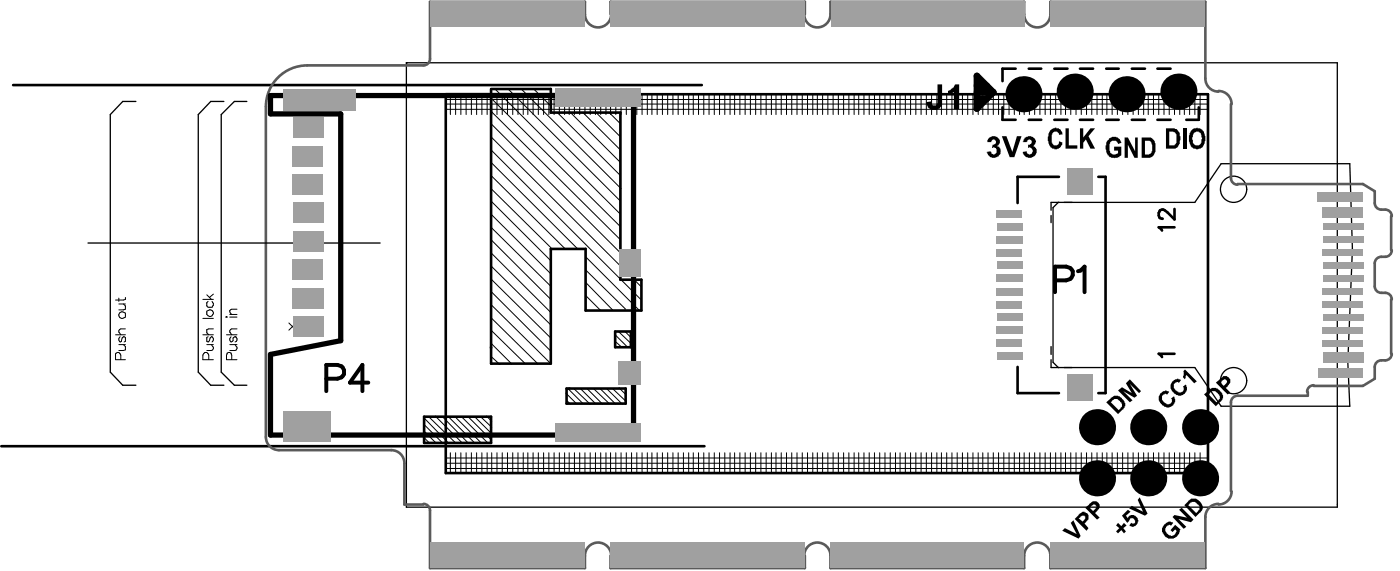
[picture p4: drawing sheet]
<svg xmlns="http://www.w3.org/2000/svg" width="90mm" height="37mm" viewBox="0 0 90 37" stroke-linecap="round" stroke-linejoin="round" font-family="sans-serif">
<g fill="none" stroke="#000" stroke-width=".08">
<path d="M5.7 15.6h18.7M8.7 6.5h-.8l-.8 .9v16.5l.8 .9h.8M14.4 6.5h-.9l-.8 .9v16.5l.8 .9h.9M15.9 6.5h-.8l-.9 .9v16.5l.9 .9h.8M26.1 4h.1M26.1 4h59.8v28.6h-59.8zM67.5 13.5v-.5h9.3l1.7-2.5h8.2l.2 5.5-.3 7.3 .1 2.8h-8.2l-1.7-2.5h-9.3v-.5M67.5 13.8v.5M68 13l-.3 .3v10l.3 .3M67.5 22.3v.5"/>
<circle cx="79.3" cy="12.2" r=".84"/>
<circle cx="79.3" cy="24.5" r=".84"/>
</g>
<g fill="none" stroke="#000" stroke-width=".06">
<path d="M7.6 19.2v.2M7.6 19.5h.5M7.9 19.5l.2 .2v.2h-.5M8.1 19.1v.1l-.2 .1h-.5M13 19.2h.7M13.3 20l.2-.1a.22 .22 0 0 1 .2 .2 .22 .22 0 0 1-.1 .2 .22 .22 0 0 1-.3-.1zM13.3 18.9l.3 .3M13.4 19.4h-.1l.1 .3h.2l.1-.1-.1-.2M13.7 18.9l-.2 .2M15.2 19.9h-.3l-.1 .1 .1 .2M28.6 7h49M28.6 6.7h49"/>
<path d="M28.6 6.4h49M28.9 6.1v1.3M29.3 6.1v1.3M29.6 6.1v1.3M30 6.1v1.3M30.3 6.1v1.3M30.6 6.1v1.3M31 6.1v1.3M31.3 6.1v1.3M31.6 6.1v1.3M31.6 13l3.8 3.8M31.6 8.8l8.2 8.2"/>
<path d="M31.6 10.5l5.5 5.5M31.6 11.3l4.7 4.7M31.6 18.8l3.8 3.8M31.6 18l3.8 3.7M31.6 17.1l3.8 3.8M31.6 16.3l3.8 3.8M31.6 15.4l3.8 3.8M31.6 14.6l3.8 3.8M31.6 13.8l3.8 3.8M31.6 12.2l3.8 3.7M31.6 19.6l3.8 3.8M31.6 9.7l9.6 9.5"/>
<path d="M31.6 8l8.3 8.2M31.6 7.2l8.2 8.2M31.6 6.4l8.3 8.2M31.8 5.7l8.1 8.1M31.9 6.1v1.3M32.3 6.1v1.3M32.6 6.1v1.3M32.7 5.7l7.2 7.2M32.9 6.1v1.3M33.3 6.1v1.3M33.5 5.7l6.4 6.4M33.6 6.1v1.3"/>
<path d="M33.9 6.1v1.3M34.3 6.1v1.3M34.3 5.8l1.1 1M34.6 6.1v1.3M34.9 6.1v1.3M35.3 6.1v1.3M35.6 6.1v1.3M35.8 7.2l4.1 4.1M35.9 6.1v1.3M36.3 6.1v1.3M36.6 6.1v1.3M36.6 7.2l3.3 3.2"/>
<path d="M36.9 6.1v1.3M37.2 6.1v1.3M37.5 7.2l2.3 2.4M37.6 6.1v1.3M37.6 19l1 1M37.6 18.1l1.8 1.8M37.6 17.3l2.6 2.6M37.7 16.5l3.4 3.5M37.9 6.1v1.3M38.3 6.1v1.3M38.3 7.2l1.5 1.6M38.6 6.1v1.3"/>
<path d="M38.9 6.1v1.3M39.1 7.2l.8 .8M39.2 6.1v1.3M39.6 6.1v1.3M39.9 6.1v1.3M40.2 6.1v1.3M40.6 6.1v1.3M40.8 18l.4 .4M40.9 6.1v1.3M41.3 6.1v1.3M41.6 6.1v1.3M41.9 6.1v1.3"/>
<path d="M42.2 6.1v1.3M42.6 6.1v1.3M42.9 6.1v1.3M43.2 6.1v1.3M43.6 6.1v1.3M43.9 6.1v1.3M44.3 6.1v1.3M44.5 6.1v1.3M44.9 6.1v1.3M45.2 6.1v1.3M45.6 6.1v1.3M45.9 6.1v1.3"/>
<path d="M46.2 6.1v1.3M46.6 6.1v1.3M46.9 6.1v1.3M47.2 6.1v1.3M47.5 6.1v1.3M47.9 6.1v1.3M48.2 6.1v1.3M48.6 6.1v1.3M48.9 6.1v1.3M49.2 6.1v1.3M49.6 6.1v1.3M49.9 6.1v1.3"/>
<path d="M50.2 6.1v1.3M50.5 6.1v1.3M50.9 6.1v1.3M51.2 6.1v1.3M51.5 6.1v1.3M51.9 6.1v1.3M52.2 6.1v1.3M52.5 6.1v1.3M52.9 6.1v1.3M53.2 6.1v1.3M53.5 6.1v1.3M53.9 6.1v1.3"/>
<path d="M54.2 6.1v1.3M54.5 6.1v1.3M54.9 6.1v1.3M55.2 6.1v1.3M55.5 6.1v1.3M55.9 6.1v1.3M56.2 6.1v1.3M56.5 6.1v1.3M56.9 6.1v1.3M57.2 6.1v1.3M57.5 6.1v1.3M57.8 6.1v1.3"/>
<path d="M58.2 6.1v1.3M58.5 6.1v1.3M58.8 6.1v1.3M59.2 6.1v1.3M59.5 6.1v1.3M59.9 6.1v1.3M60.2 6.1v1.3M60.5 6.1v1.3M60.8 6.1v1.3M61.2 6.1v1.3M61.5 6.1v1.3M61.8 6.1v1.3"/>
<path d="M62.2 6.1v1.3M62.5 6.1v1.3M62.9 6.1v1.3M63.2 6.1v1.3M63.5 6.1v1.3M63.8 6.1v1.3M64.2 6.1v1.3M64.5 6.1v1.3M64.8 6.1v1.3M65.2 6.1v1.3M65.5 6.1v1.3M65.8 6.1v1.3"/>
<path d="M66.1 6.1v1.3M66.5 6.1v1.3M66.8 6.1v1.3M67.2 6.1v1.3M67.5 6.1v1.3M67.8 6.1v1.3M68.2 6.1v1.3M68.5 6.1v1.3M68.8 6.1v1.3M69.1 6.1v1.3M69.5 6.1v1.3M69.8 6.1v1.3"/>
<path d="M70.2 6.1v1.3M70.5 6.1v1.3M70.8 6.1v1.3M71.1 6.1v1.3M71.5 6.1v1.3M71.8 6.1v1.3M72.1 6.1v1.3M72.5 6.1v1.3M72.8 6.1v1.3M73.1 6.1v1.3M73.5 6.1v1.3M73.8 6.1v1.3"/>
<path d="M74.1 6.1v1.3M74.5 6.1v1.3M74.8 6.1v1.3M75.1 6.1v1.3M75.5 6.1v1.3M75.8 6.1v1.3M76.1 6.1v1.3M76.4 6.1v1.3M76.8 6.1v1.3M77.1 6.1v1.3M7.4 21.5h.7M7.6 22.1h.5"/>
<path d="M7.7 20.1l.1-.1 .3 .1v.3l-.2 .1-.2-.1-.1-.1zM7.7 21.6l-.1 .2 .1 .2 .2-.4 .2 .1v.2l-.1 .1M7.8 23.1l-.1-.4-.1-.1-.1 .1-.1 .4h.7M7.9 22.1l.2 .2v.2h-.5M8.1 21.1l-.4 .1-.1 .1 .2 .2M13 21.5h.7M13 20.5h.7M13.3 22.1h.4M13.4 21.6l-.1 .1v.2l.1 .1 .2-.4 .1 .2-.1 .2M13.4 23.1v-.4l-.2-.1-.2 .2v.3h.7M13.6 22.1l.1 .2v.2h-.4M13.7 21.1l-.4 .1v.2l.1 .1"/>
<path d="M14.5 20.4h.1zM14.6 21.5h.6M14.8 22.1h.4M14.8 20.4h.4M14.8 20.2h.4M14.8 21.6v.2v.2l.3-.4M14.9 23.1l-.1-.4h-.2v.4h.6M15.1 21.6h.1M15.1 22.1l.1 .2v.2h-.4M15.1 21.6l.1 .2-.1 .2M15.2 21.1l-.4 .1v.1l.1 .2M18.6 20.8l.4 .4"/>
<path d="M19 20.8l-.4 .4M27.2 27.7l.8 .8M27.3 28.1l.3 .4M27.3 26.9l1.5 1.5M27.3 27.3l1.1 1.2M27.5 26.8l1.8 1.7M28 26.7l1.7 1.7M28.4 26.8l1.7 1.7M28.6 30.1h49M28.6 29.8h49M28.6 29.4h49M28.9 26.8l1.6 1.7"/>
<path d="M28.9 29.1v1.3M29.3 29.1v1.3M29.3 26.9l1.6 1.6M29.6 29.1v1.3M29.7 26.8l1.7 1.7M30 29.1v1.3M30.1 26.8l1.5 1.5M30.3 29.1v1.3M30.5 26.8l1.1 1M30.6 29.1v1.3M30.9 26.8l.7 .6M31 29.1v1.3"/>
<path d="M31.3 26.7l.3 .4M31.3 29.1v1.3M31.6 29.1v1.3M31.6 22.1l1.3 1.3M31.6 22.9l.5 .5M31.6 21.3l2.1 2M31.6 20.5l2.9 2.9M31.9 29.1v1.3M32.3 29.1v1.3M32.6 29.1v1.3M32.9 29.1v1.3M33.3 29.1v1.3"/>
<path d="M33.6 29.1v1.3M33.9 29.1v1.3M34.3 29.1v1.3M34.6 29.1v1.3M34.9 29.1v1.3M35.3 29.1v1.3M35.6 29.1v1.3M35.9 29.1v1.3M36.3 29.1v1.3M36.4 25.3l.6 .6M36.4 25.7l.3 .3M36.5 25l.9 .9"/>
<path d="M36.6 29.1v1.3M36.9 25l1 1M36.9 29.1v1.3M37.2 29.1v1.3M37.3 25l1 .9M37.6 29.1v1.3M37.7 25l1 1M37.9 29.1v1.3M38.1 25l1 .9M38.3 29.1v1.3M38.6 25l1 1M38.6 29.1v1.3"/>
<path d="M38.9 29.1v1.3M39 25l1 1M39.2 29.1v1.3M39.4 25l.8 .8M39.5 21.9l.4 .4M39.5 21.5l.8 .8M39.6 29.1v1.3M39.7 21.3l.9 .8M39.8 24.9l.4 .4M39.9 29.1v1.3M40.2 21.3l.3 .4M40.2 29.1v1.3"/>
<path d="M40.6 29.1v1.3M40.9 29.1v1.3M41.3 29.1v1.3M41.6 29.1v1.3M41.9 29.1v1.3M42.2 29.1v1.3M42.6 29.1v1.3M42.9 29.1v1.3M43.2 29.1v1.3M43.6 29.1v1.3M43.9 29.1v1.3M44.3 29.1v1.3"/>
<path d="M44.5 29.1v1.3M44.9 29.1v1.3M45.2 29.1v1.3M45.6 29.1v1.3M45.9 29.1v1.3M46.2 29.1v1.3M46.6 29.1v1.3M46.9 29.1v1.3M47.2 29.1v1.3M47.5 29.1v1.3M47.9 29.1v1.3M48.2 29.1v1.3"/>
<path d="M48.6 29.1v1.3M48.9 29.1v1.3M49.2 29.1v1.3M49.6 29.1v1.3M49.9 29.1v1.3M50.2 29.1v1.3M50.5 29.1v1.3M50.9 29.1v1.3M51.2 29.1v1.3M51.5 29.1v1.3M51.9 29.1v1.3M52.2 29.1v1.3"/>
<path d="M52.5 29.1v1.3M52.9 29.1v1.3M53.2 29.1v1.3M53.5 29.1v1.3M53.9 29.1v1.3M54.2 29.1v1.3M54.5 29.1v1.3M54.9 29.1v1.3M55.2 29.1v1.3M55.5 29.1v1.3M55.9 29.1v1.3M56.2 29.1v1.3"/>
<path d="M56.5 29.1v1.3M56.9 29.1v1.3M57.2 29.1v1.3M57.5 29.1v1.3M57.8 29.1v1.3M58.2 29.1v1.3M58.5 29.1v1.3M58.8 29.1v1.3M59.2 29.1v1.3M59.5 29.1v1.3M59.9 29.1v1.3M60.2 29.1v1.3"/>
<path d="M60.5 29.1v1.3M60.8 29.1v1.3M61.2 29.1v1.3M61.5 29.1v1.3M61.8 29.1v1.3M62.2 29.1v1.3M62.5 29.1v1.3M62.9 29.1v1.3M63.2 29.1v1.3M63.5 29.1v1.3M63.8 29.1v1.3M64.2 29.1v1.3"/>
<path d="M64.5 29.1v1.3M64.8 29.1v1.3M65.2 29.1v1.3M65.5 29.1v1.3M65.8 29.1v1.3M66.1 29.1v1.3M66.5 29.1v1.3M66.8 29.1v1.3M67.2 29.1v1.3M67.5 29.1v1.3M67.8 29.1v1.3M68.2 29.1v1.3"/>
<path d="M68.5 29.1v1.3M68.8 29.1v1.3M69.1 29.1v1.3M69.5 29.1v1.3M69.8 29.1v1.3M70.2 29.1v1.3M70.5 29.1v1.3M70.8 29.1v1.3M71.1 29.1v1.3M71.5 29.1v1.3M71.8 29.1v1.3M72.1 29.1v1.3"/>
<path d="M72.5 29.1v1.3M72.8 29.1v1.3M73.1 29.1v1.3M73.5 29.1v1.3M73.8 29.1v1.3M74.1 29.1v1.3M74.5 29.1v1.3M74.8 29.1v1.3M75.1 29.1v1.3M75.5 29.1v1.3M75.8 29.1v1.3M76.1 29.1v1.3"/>
<path d="M76.4 29.1v1.3M76.8 29.1v1.3M77.1 29.1v1.3"/>
</g>
<g fill="none" stroke="#000" stroke-width=".17">
<path d="M.8 5.5h44.3M28.6 6.1h49v24.3h-49zM31.6 5.7h3.8v1.5h4.5v10.8h1.3v2h-3.6v-4h-2.2v7.4h-3.8v-17.6M64.4 6.9v.8h.9M65.3 4.4h-.9v.8M66.1 7.7h.8M66.1 4.4h.8M67.7 7.7h.9M67.7 4.4h.9M68 11.4h-2.6v1.6M69.4 7.7h.8M69.4 4.4h.8"/>
<path d="M70.6 11.4h.4v13.9h-.4M71.1 7.7h.8M71.1 4.4h.8M72.7 7.7h.9M72.7 4.4h.9M74.4 7.7h.8M74.4 4.4h.8M75.5 14.6h-1l.2 .2M75.5 13.4v.7l-.5-.5-.3-.1a.31 .31 0 0 0-.3 .3 .31 .31 0 0 0 .3 .3M77 6.9v.8h-.8M.1 28.7h45.2M27.3 26.8h4.3v1.7h-4.3z"/>
<path d="M36.4 25h3.8v.9h-3.8zM39.5 21.3h1v1h-1zM65.4 23.6v1.7h2.6M75.5 22.7h-1l.2 .2"/>
</g>
<g fill="none" stroke="#5a5a5a" stroke-width=".17">
<path d="M39.2 .9v-.8h12.5v.8M39.3 .9a.84 .84 0 0 1-.9 .9 .84 .84 0 0 1-.8-.9v-.8h-10v3.7l-.2 .3-7.7 .1a2.66 2.66 0 0 0-2.6 2.7v21.2a.84 .84 0 0 0 .8 .8h7.2a.84 .84 0 0 1 .9 .9v2.6h1.2M51.7 .9a.84 .84 0 0 0 .8 .9 .84 .84 0 0 0 .9-.9v-.8h12.4v.8a.84 .84 0 0 0 .9 .9 .84 .84 0 0 0 .8-.9v-.8h10v4.9a.84 .84 0 0 0 .8 .9M78.3 5.8a.84 .84 0 0 1 .8 .9M79.1 6.7v4.7l.2 .4 .2 .1M79.5 11.8h8.1l.7 .5v.7a.5 .5 0 0 0 .7 .5h.2l.2 .4M89.4 13.9v2.2M89.4 19.2v3.5M89.4 16.1a.5 .5 0 0 1-.6 .4l-.4 .2-.1 .2v1.5a.5 .5 0 0 0 .7 .4l.2 .1 .2 .3M27.2 32.4l.4 .2v.2v3.7h10v-.8a.84 .84 0 0 1 .8-.8 .84 .84 0 0 1 .9 .8M39.2 35.7v.8h12.5v-.8M78.3 32.4a.84 .84 0 0 0-.8 .8v3.3h-10v-.8a.84 .84 0 0 0-.8-.8 .84 .84 0 0 0-.9 .8v.8h-12.4v-.8a.84 .84 0 0 0-.9-.8 .84 .84 0 0 0-.8 .8"/>
<path d="M79.1 31.6a.84 .84 0 0 1-.8 .8M84 25.2v.2h-4.5l-.3 .2-.1 6M84.4 24.8l-.4 .2v.2M89.4 22.7a.5 .5 0 0 1-.6 .5l-.4 .2-.1 .9-.7 .5h-3.2"/>
</g>
<path d="M62.8 5.9h1M62.8 6.4h.6M62.8 5.5h.6M62.8 4.9l1 1-1 1.1z" fill="none" stroke="#000" stroke-width=".42"/>
<path d="M17.4 6.1h23.3v21.9h-23.3v-5.2l4.5-.9v-14.6h-4.5z" fill="none" stroke="#000" stroke-width=".34"/>
<g fill="#000">
<path d="M60.2 5.4h.3v1a.51 .51 0 0 1-.4 .7 .51 .51 0 0 1-.6-.5l.4-.1a.21 .21 0 0 0 .2 .3 .21 .21 0 0 0 .1-.3zM60.9 5.8l.3-.1 .2-.3h.2v1.6h-.3v-1.1l-.4 .2zM63.5 8.9a.38 .38 0 0 1 .6-.1 .38 .38 0 0 1 0 .6h.1a.45 .45 0 0 1-.2 .7 .45 .45 0 0 1-.6-.3l.3-.1a.21 .21 0 0 0 .2 .2 .21 .21 0 0 0 .2-.3 .21 .21 0 0 0-.4-.1l.1-.2a.17 .17 0 0 0 .2-.1 .17 .17 0 0 0-.2-.2 .17 .17 0 0 0-.1 .1h-.3zM64.4 8.8h.3l.3 1 .3-1h.3l-.4 1.3h-.3zM65.9 8.8a.43 .43 0 0 1 .4 0 .43 .43 0 0 1 .3 .3l-.2 .3a.42 .42 0 0 1 .1 .6 .42 .42 0 0 1-.6 0l-.2-.2 .3-.1a.2 .2 0 0 0 .2 .2 .2 .2 0 0 0 .2-.2 .2 .2 0 0 0-.2-.2h-.1v-.2a.18 .18 0 0 0 .2-.2 .18 .18 0 0 0-.3-.1v.1h-.3zM67.5 8.4a.47 .47 0 0 1 .5-.2 .47 .47 0 0 1 .3 .4l-.3 .1a.26 .26 0 0 0-.3-.2 .26 .26 0 0 0-.1 .4 .29 .29 0 0 0 0 .3 .29 .29 0 0 0 .4 .1v-.2l.3 .1a.47 .47 0 0 1-.5 .4 .47 .47 0 0 1-.4-.5l-.1-.3zM68.5 8.2h.2v1.1h.5v.3h-.7zM69.4 8.2h.2v.6l.5-.6h.3l-.5 .6 .5 .8h-.3l-.3-.6-.2 .2v.4h-.2zM71.2 9a.48 .48 0 0 1 .5-.2 .48 .48 0 0 1 .4 .4l-.3 .1a.31 .31 0 0 0-.4-.2 .31 .31 0 0 0-.1 .5 .33 .33 0 0 0 .2 .3 .33 .33 0 0 0 .3-.1v-.1h-.2v-.3h.5v.6a.58 .58 0 0 1-.7 .1 .58 .58 0 0 1-.4-.5zM72.3 8.8h.2l.4 .9v-.9h.2v1.3h-.2l-.4-.8v.8h-.2zM76 8.2h.2v1.4h-.2zM68.3 34.1l.1-.2 .8 .4-.4-.7 .2-.2 .4 1-.1 .2z"/>
<path d="M71.8 33.6l.3 .2 .1-.2 .2 .2-.2 .1 .1 .2-.1 .2-.1-.2-.3 .2-.1-.2 .2-.2-.2-.1zM72.1 33.1l.4-.3 .1 .1-.3 .2 .2 .2a.36 .36 0 0 1 .5-.1 .36 .36 0 0 1 .1 .5 .36 .36 0 0 1-.5 .1l.1-.2a.18 .18 0 0 0 .2-.1 .18 .18 0 0 0-.1-.2 .18 .18 0 0 0-.2 .1l-.2 .2zM71.8 25.1l.3-.2 .6 .4-.4-.7 .3-.2 .7 .7-.1 .2-.6-.6 .5 .7-.2 .2-.7-.5 .6 .6-.2 .1zM73.2 32l.5 1-.1 .1-1-.4 .1-.2 .7 .4-.3-.8zM74.5 25.3h.1a.33 .33 0 0 1 .5-.1l-.1 .1a.27 .27 0 0 0-.4 .2 .27 .27 0 0 0 .2 .3 .25 .25 0 0 0 .4 .1 .25 .25 0 0 0 .1-.3l.1-.1a.47 .47 0 0 1-.2 .6 .47 .47 0 0 1-.6-.2l-.1-.2zM74.8 33.8a.39 .39 0 0 1 .6-.2l-.1 .2a.32 .32 0 0 0-.4 .3 .32 .32 0 0 0 .3 .3h.2l.2-.2-.1-.2-.2 .2-.1-.1 .3-.4 .3 .3a.58 .58 0 0 1-.7 .6 .58 .58 0 0 1-.3-.8zM75.3 24.5h.1a.33 .33 0 0 1 .5-.1l-.1 .2a.27 .27 0 0 0-.4 .1 .27 .27 0 0 0 .2 .4 .25 .25 0 0 0 .3 .1 .25 .25 0 0 0 .1-.4l.2-.1a.47 .47 0 0 1-.2 .7 .47 .47 0 0 1-.7-.3l-.1-.1zM75.8 32.8l.1-.2 .8 .8-.2 .2-.8-.3 .5 .6-.1 .1-.8-.8 .2-.1 .8 .2zM76 23.9l.1-.2 .8 .8-.2 .1-.5-.5-.1 .3-.1-.2z"/>
<path d="M73.4 8.8h.4a.6 .6 0 0 1 .4 .9 .51 .51 0 0 1-.4 .4h-.4zM73.6 9v.9h.1a.52 .52 0 0 0 .2-.9z"/>
<path d="M74.9 8.2h.4a.57 .57 0 0 1 .5 .8 .44 .44 0 0 1-.5 .6h-.4zM75.1 8.5v.8h.2a.37 .37 0 0 0 .3-.5l-.1-.3z"/>
<path d="M76.5 8.5a.53 .53 0 0 1 .6-.2 .53 .53 0 0 1 .4 .5 .57 .57 0 0 1-.7 .8h-.1a.87 .87 0 0 1-.2-1.1zM76.7 8.6a.43 .43 0 0 0-.1 .5 .43 .43 0 0 0 .4 .2 .52 .52 0 0 0-.1-.8z"/>
<path d="M69.3 33.1a.33 .33 0 0 1 .5-.1 .33 .33 0 0 1 0 .5l-.1 .1 .2 .3-.1 .2-.7-.8zM69.3 33.3l.3 .2v-.1a.17 .17 0 0 0 .1-.3 .18 .18 0 0 0-.3 .2z"/>
<path d="M69.7 32.6l.3-.2a.34 .34 0 0 1 .5-.1 .34 .34 0 0 1 0 .5l-.1 .2 .3 .3-.2 .1zM70.1 32.5l-.1 .1 .2 .2h.1a.17 .17 0 0 0 .1-.3 .17 .17 0 0 0-.3 0z"/>
<path d="M71.1 25.8l.3-.2a.52 .52 0 0 1 .5-.1 .52 .52 0 0 1 .4 .4v.3l-.5 .4zM71.5 25.7l-.1 .1 .5 .6 .1-.2a.39 .39 0 0 0-.1-.4 .39 .39 0 0 0-.4-.1z"/>
<path d="M76.4 32.2a.56 .56 0 0 1 .7 0 .56 .56 0 0 1 .1 .7l-.4 .3-.7-.7zM76.4 32.3v.2l.5 .5 .1-.2a.36 .36 0 0 0 0-.4 .36 .36 0 0 0-.4-.1z"/>
<path d="M77.4 25.3l.3-.2a.52 .52 0 0 1 .5-.1 .52 .52 0 0 1 .3 .4v.3l-.4 .4zM77.7 25.2v.1l.5 .5 .1-.1a.39 .39 0 0 0-.1-.4 .39 .39 0 0 0-.5-.1z"/>
<path d="M78.1 24.6l.3-.2a.36 .36 0 0 1 .5-.1 .36 .36 0 0 1 0 .5l-.1 .1 .3 .3-.2 .1zM78.5 24.5l-.1 .1 .2 .2 .1-.1a.18 .18 0 0 0 .1-.3 .18 .18 0 0 0-.3 .1z"/>
<circle cx="32.6" cy=".9" r=".51"/>
<circle cx="45.5" cy=".9" r=".51"/>
<circle cx="59.6" cy=".9" r=".51"/>
<circle cx="65.8" cy="6.1" r="1.16"/>
<circle cx="69.1" cy="5.9" r="1.16"/>
<circle cx="72.4" cy="6.1" r="1.16"/>
<circle cx="72.5" cy=".9" r=".51"/>
<circle cx="75.7" cy="5.9" r="1.16"/>
<circle cx="32.6" cy="35.7" r=".51"/>
<circle cx="45.5" cy="35.7" r=".51"/>
<circle cx="59.6" cy="35.7" r=".51"/>
<circle cx="70.5" cy="27.4" r="1.16"/>
<circle cx="70.5" cy="30.7" r="1.16"/>
<circle cx="72.5" cy="35.7" r=".51"/>
<circle cx="73.8" cy="27.4" r="1.16"/>
<circle cx="73.8" cy="30.7" r="1.16"/>
<circle cx="77.1" cy="27.4" r="1.16"/>
<circle cx="77.1" cy="30.7" r="1.16"/>
</g>
<path d="M67.8 18h.7a.46 .46 0 0 0 .4-.6l-.1-.2-.3-.1h-.7v1.7M69.3 17.4h.1l.3-.3v1.7M21 24.3h.7l.3-.1a.44 .44 0 0 0-.1-.7l-.2-.1h-.7v1.7M23.7 24.6h-1.2l.8-1.2v1.7" fill="none" stroke="#000" stroke-width=".25"/>
<g fill="#a0a0a0">
<path d="M68.6 24.1h1.6v1.7h-1.6z" fill-rule="evenodd"/>
<path d="M68.6 10.8h1.6v1.7h-1.6z" fill-rule="evenodd"/>
<path d="M18.8 18.5h2v1.3h-2z" fill-rule="evenodd"/>
<path d="M18.8 14.8h2v1.4h-2z" fill-rule="evenodd"/>
<path d="M18.8 13h2v1.4h-2z" fill-rule="evenodd"/>
<path d="M18.8 9.4h2v1.3h-2z" fill-rule="evenodd"/>
<path d="M18.2 5.7h4.7v1.4h-4.7z" fill-rule="evenodd"/>
<path d="M27.6 34.9h10v1.6h-10z" fill-rule="evenodd"/>
<path d="M39.8 16h1.4v1.8h-1.4z" fill-rule="evenodd"/>
<path d="M53.4 34.9h12.4v1.6h-12.4z" fill-rule="evenodd"/>
<path d="M64 21.8h1.7v.5h-1.7z" fill-rule="evenodd"/>
<path d="M64.1 22.6h1.6v.5h-1.6z" fill-rule="evenodd"/>
<path d="M64 18.5h1.7v.5h-1.7z" fill-rule="evenodd"/>
<path d="M64.1 20.1h1.6v.5h-1.6z" fill-rule="evenodd"/>
<path d="M64 19.3h1.7v.5h-1.7z" fill-rule="evenodd"/>
<path d="M64.1 16.8h1.6v.5h-1.6z" fill-rule="evenodd"/>
<path d="M64 16h1.7v.5h-1.7z" fill-rule="evenodd"/>
<path d="M64 15.2h1.7v.5h-1.7z" fill-rule="evenodd"/>
<path d="M64 13.5h1.7v.5h-1.7z" fill-rule="evenodd"/>
<path d="M67.5 34.9h10v1.6h-10z" fill-rule="evenodd"/>
<path d="M84.7 23.7h2.9v.5h-2.9z" fill-rule="evenodd"/>
<path d="M85 22.6h2.6v.7h-2.6z" fill-rule="evenodd"/>
</g>
<path d="M85 19.6h2.6M85 18.7h2.6M85 16.2h2.6M85 17h2.6M85 15.4h2.6M85 22.1h2.6M85 20.4h2.6" fill="none" stroke="#a0a0a0" stroke-width=".42"/>
<g fill="#a0a0a0">
<path d="M84.7 12.4h2.9v.6h-2.9z" fill-rule="evenodd"/>
<path d="M85 13.3h2.6v.7h-2.6z" fill-rule="evenodd"/>
<path d="M18.2 26.4h3.1v2h-3.1z" fill-rule="evenodd"/>
<path d="M18.8 20.3h2v1.3h-2z" fill-rule="evenodd"/>
<path d="M18.8 16.7h2v1.3h-2z" fill-rule="evenodd"/>
<path d="M18.8 11.2h2v1.3h-2z" fill-rule="evenodd"/>
<path d="M18.8 7.5h2v1.4h-2z" fill-rule="evenodd"/>
<path d="M27.6 .1h10v1.6h-10z" fill-rule="evenodd"/>
<path d="M39.7 23.2h1.5v1.5h-1.5z" fill-rule="evenodd"/>
<path d="M64 21h1.7v.5h-1.7z" fill-rule="evenodd"/>
<path d="M64 17.6h1.7v.5h-1.7z" fill-rule="evenodd"/>
<path d="M64.1 14.3h1.6v.5h-1.6z" fill-rule="evenodd"/>
<path d="M53.4 .1h12.5v1.6h-12.5z" fill-rule="evenodd"/>
<path d="M67.5 .1h10v1.6h-10z" fill-rule="evenodd"/>
</g>
<path d="M85 17.9h2.6M85 14.6h2.6M85 21.2h2.6" fill="none" stroke="#a0a0a0" stroke-width=".42"/>
<g fill="#a0a0a0">
<path d="M35.7 5.7h5.5v1.2h-5.5z" fill-rule="evenodd"/>
<path d="M35.7 27.2h5.5v1.2h-5.5z" fill-rule="evenodd"/>
<path d="M39.2 34.9h12.5v1.6h-12.5z" fill-rule="evenodd"/>
<path d="M39.2 .1h12.5v1.6h-12.5z" fill-rule="evenodd"/>
</g>
</svg>
